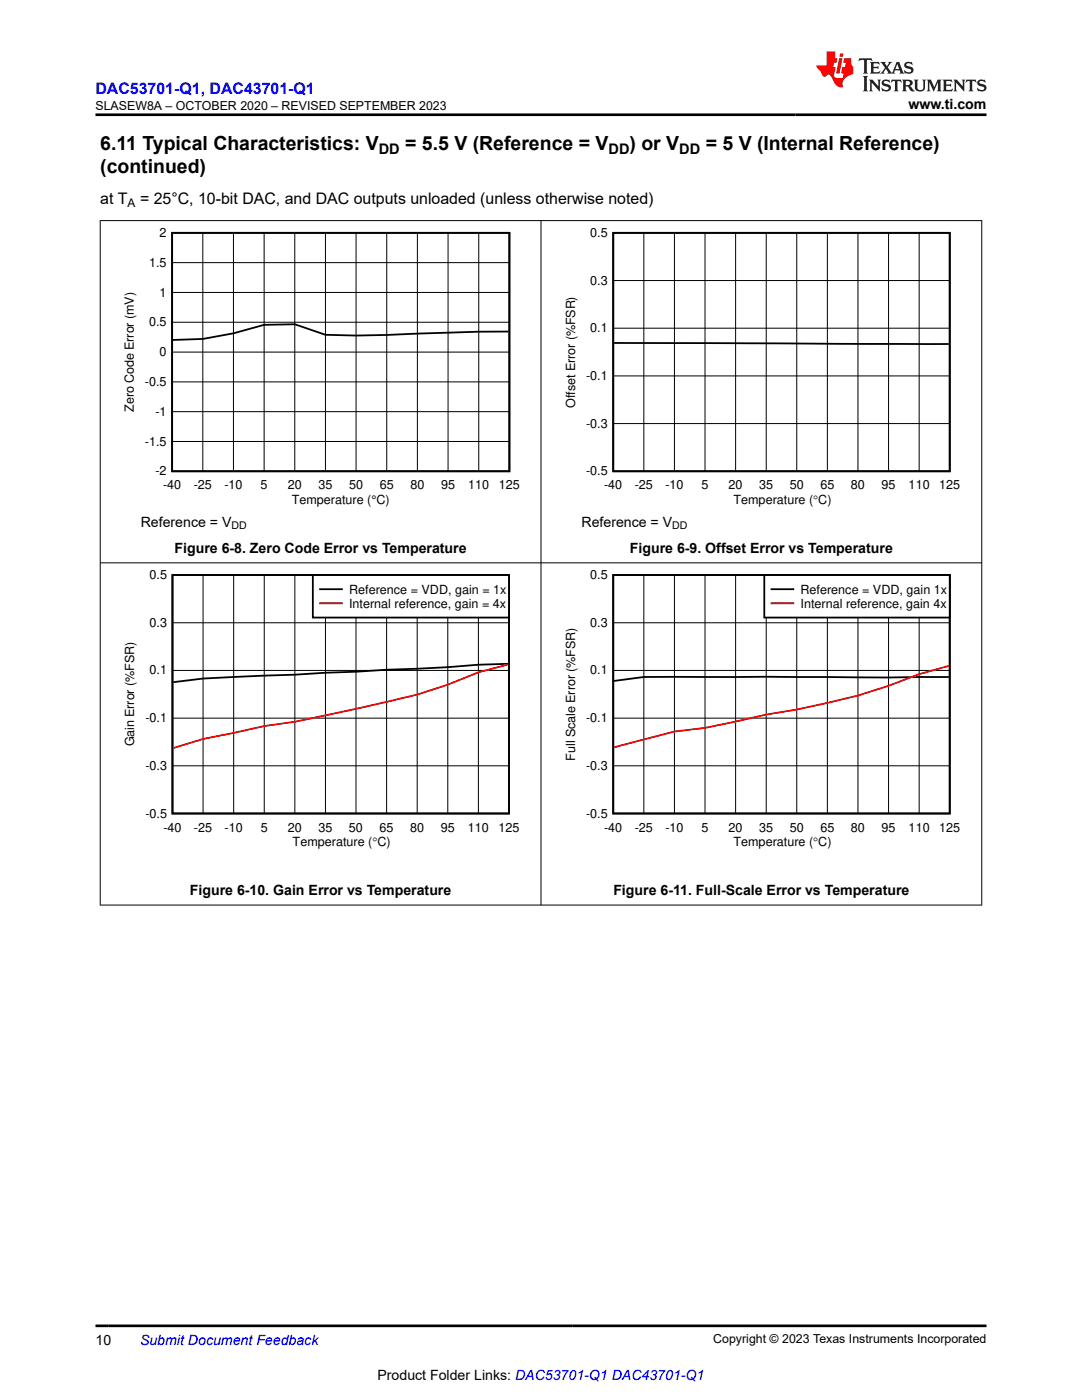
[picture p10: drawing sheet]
<svg xmlns="http://www.w3.org/2000/svg" width="216mm" height="279mm" viewBox="0 0 216 279" stroke-linecap="round" stroke-linejoin="round" font-family="sans-serif">
<defs><g id="words">
<g font-size="3.9">
<text x="20" y="29.9">6.11 Typical Characteristics: V</text>
<text x="80.9" y="29.9">= 5.5 V (Reference = V</text>
<text x="125.6" y="29.9">) or V</text>
<text x="140.8" y="29.9">= 5 V (Internal Reference)</text>
<text x="20" y="34.6">(continued)</text>
</g>
<text font-size="3.2" fill="#00f" x="19" y="18.7">DAC53701-Q1, DAC43701-Q1</text>
<g font-size="3.2">
<text x="20" y="40.7">at T</text>
<text x="27.9" y="40.7">= 25°C, 10-bit DAC, and DAC outputs unloaded (unless otherwise noted)</text>
</g>
<g font-size="2.9">
<text x="75.6" y="30.7">DD</text>
<text x="121.4" y="30.7">DD</text>
<text x="135.5" y="30.7">DD</text>
</g>
<g font-size="2.8">
<text x="181.3" y="21.8">www.ti.com</text>
<text x="28.1" y="105.1">Reference = V</text>
<text x="116" y="105.1">Reference = V</text>
<text x="34.8" y="110.3">Figure 6-8. Zero Code Error vs Temperature</text>
<text x="125.7" y="110.3">Figure 6-9. Offset Error vs Temperature</text>
<text x="37.9" y="178.6">Figure 6-10. Gain Error vs Temperature</text>
<text x="122.4" y="178.6">Figure 6-11. Full-Scale Error vs Temperature</text>
<text x="19" y="268.4">10</text>
<text x="75.3" y="275.3">Product Folder Links: DAC53701-Q1 DAC43701-Q1</text>
</g>
<text font-size="2.8" fill="#00f" x="27.9" y="268.4">Submit Document Feedback</text>
<g font-size="2.5">
<text x="19" y="21.9">SLASEW8A – OCTOBER 2020 – REVISED SEPTEMBER 2023</text>
<text x="31.9" y="47.3">2</text>
<text x="117.8" y="47.3">0.5</text>
<text x="29.8" y="53.2">1.5</text>
<text x="31.9" y="59.2">1</text>
<text x="117.8" y="56.8">0.3</text>
<text x="29.8" y="65.1">0.5</text>
<text x="31.9" y="71.1">0</text>
<text x="117.8" y="66.3">0.1</text>
<text x="28.9" y="77">-0.5</text>
<text x="117" y="75.8">-0.1</text>
<text x="26.7" y="82.2" transform="rotate(-90 26.7 82.2)">Zero Code Error (mV)</text>
<text x="31" y="83">-1</text>
<text x="114.8" y="81.4" transform="rotate(-90 114.8 81.4)">Offset Error (%FSR)</text>
<text x="28.9" y="88.9">-1.5</text>
<text x="117" y="85.3">-0.3</text>
<text x="31" y="94.9">-2</text>
<text x="117" y="94.9">-0.5</text>
<text x="32.5" y="97.7">-40</text>
<text x="38.7" y="97.7">-25</text>
<text x="44.8" y="97.7">-10</text>
<text x="52" y="97.7">5</text>
<text x="57.4" y="97.7">20</text>
<text x="58.2" y="100.5">Temperature (°C)</text>
<text x="63.5" y="97.7">35</text>
<text x="69.6" y="97.7">50</text>
<text x="75.8" y="97.7">65</text>
<text x="81.9" y="97.7">80</text>
<text x="88" y="97.7">95</text>
<text x="93.4" y="97.7">110</text>
<text x="99.5" y="97.7">125</text>
<text x="120.5" y="97.7">-40</text>
<text x="126.7" y="97.7">-25</text>
<text x="132.8" y="97.7">-10</text>
<text x="140" y="97.7">5</text>
<text x="145.4" y="97.7">20</text>
<text x="146.3" y="100.5">Temperature (qC)</text>
<text x="151.5" y="97.7">35</text>
<text x="157.6" y="97.7">50</text>
<text x="163.7" y="97.7">65</text>
<text x="169.8" y="97.7">80</text>
<text x="175.9" y="97.7">95</text>
<text x="181.3" y="97.7">110</text>
<text x="187.4" y="97.7">125</text>
<text x="29.8" y="115.6">0.5</text>
<text x="69.7" y="118.5">Reference = VDD, gain = 1x</text>
<text x="117.8" y="115.6">0.5</text>
<text x="159.7" y="118.5">Reference = VDD, gain 1x</text>
<text x="29.8" y="125.1">0.3</text>
<text x="69.7" y="121.3">Internal reference, gain = 4x</text>
<text x="117.8" y="125.1">0.3</text>
<text x="159.7" y="121.3">Internal reference, gain 4x</text>
<text x="29.8" y="134.6">0.1</text>
<text x="117.8" y="134.6">0.1</text>
<text x="26.8" y="149" transform="rotate(-90 26.8 149)">Gain Error (%FSR)</text>
<text x="29" y="144.1">-0.1</text>
<text x="117" y="144.1">-0.1</text>
<text x="29" y="153.6">-0.3</text>
<text x="114.8" y="151.8" transform="rotate(-90 114.8 151.8)">Full Scale Error (%FSR)</text>
<text x="117" y="153.6">-0.3</text>
<text x="29" y="163.2">-0.5</text>
<text x="32.6" y="166">-40</text>
<text x="38.7" y="166">-25</text>
<text x="44.8" y="166">-10</text>
<text x="52" y="166">5</text>
<text x="57.4" y="166">20</text>
<text x="63.5" y="166">35</text>
<text x="69.6" y="166">50</text>
<text x="75.7" y="166">65</text>
<text x="81.9" y="166">80</text>
<text x="88" y="166">95</text>
<text x="93.4" y="166">110</text>
<text x="99.5" y="166">125</text>
<text x="117" y="163.2">-0.5</text>
<text x="120.5" y="166">-40</text>
<text x="126.7" y="166">-25</text>
<text x="132.8" y="166">-10</text>
<text x="140" y="166">5</text>
<text x="145.4" y="166">20</text>
<text x="151.5" y="166">35</text>
<text x="157.6" y="166">50</text>
<text x="163.7" y="166">65</text>
<text x="169.8" y="166">80</text>
<text x="175.9" y="166">95</text>
<text x="181.3" y="166">110</text>
<text x="187.4" y="166">125</text>
<text x="58.4" y="168.8">Temperature (qC)</text>
<text x="146.3" y="168.8">Temperature (qC)</text>
<text x="142.3" y="268.1">Copyright © 2023 Texas Instruments Incorporated</text>
</g>
<text font-size="2.4" x="25.5" y="41.3">A</text>
<g font-size="2.1">
<text x="46.2" y="105.7">DD</text>
<text x="134.1" y="105.7">DD</text>
</g>
</g></defs>
<path d="M34.3 46.5h67.3v47.6h-67.3zM122.4 46.5h67.1v47.6h-67.1zM101.5 66.2h-6l-24.4 .8-6.2-.2-6.1-2.1-6.1 .1-6.1 1.7-6.1 1.1-6 .2M122.5 68.4l66.8 .3M34.4 114.8h67.2v47.6h-67.2zM101.4 132.5l-5.9 .2-6.1 .5-30.6 1.4-18.3 .8-5.9 .7" fill="none" stroke="#000" stroke-width=".36"/>
<g fill="none" stroke="#000" stroke-width=".2">
<path d="M34.3 58.4h67.4M34.3 52.4h67.4M40.5 46.5v47.6M46.6 46.5v47.6M52.7 46.5v47.6M58.8 46.5v47.6M64.9 46.5v47.6M71.1 46.5v47.6M77.2 46.5v47.6M83.3 46.5v47.6M89.4 46.5v47.6M95.5 46.5v47.6"/>
<path d="M122.4 56h67.1M128.5 46.5v47.6M134.6 46.5v47.6M140.7 46.5v47.6M146.8 46.5v47.6M152.9 46.5v47.6M159 46.5v47.6M165.1 46.5v47.6M171.2 46.5v47.6M177.3 46.5v47.6M183.4 46.5v47.6M34.3 76.2h67.4"/>
<path d="M34.3 70.3h67.4M34.3 64.3h67.4M122.4 75h67.1M122.4 65.5h67.1M34.3 88.1h67.4M34.3 82.2h67.4M122.4 84.5h67.1M40.5 114.8v47.6M46.6 114.8v47.6M52.7 114.8v47.6M58.8 114.8v47.6M64.9 114.8v47.6"/>
<path d="M71 114.8v47.6M77.1 114.8v47.6M83.2 114.8v47.6M89.4 114.8v47.6M95.5 114.8v47.6M34.4 133.8h67.2M34.4 124.3h67.2M34.4 152.8h67.2M34.4 143.3h67.2"/>
</g>
<path d="M101.4 132.6l-5.9 1.6-6.1 2.4-6.2 2-12.2 2.9-12.2 2.5-6.1 .9-12.2 2.6-5.9 1.8" fill="none" stroke="#f00" stroke-width=".36"/>
<path d="M62.4 114.8h39.2v8.5h-39.2z" fill-rule="evenodd" fill="#fff"/>
<path d="M62.4 114.8h39.2v8.5h-39.2zM63.9 117.6h4.3M122.4 114.8h67.1v47.6h-67.1zM189.3 135.1h-60.8l-6 .8" fill="none" stroke="#000" stroke-width=".36"/>
<path d="M63.9 120.4h4.3M189.3 132.9l-5.9 1.6a113.7 113.7 0 0 1-24.4 7.1l-6.1 1-12.2 2.7-6.1 .7-12.1 3.1" fill="none" stroke="#f00" stroke-width=".36"/>
<g fill="none" stroke="#000" stroke-width=".2">
<path d="M128.5 114.8v47.6M134.6 114.8v47.6M140.7 114.8v47.6M146.8 114.8v47.6M152.9 114.8v47.6M159 114.8v47.6M165.1 114.8v47.6M171.2 114.8v47.6M177.3 114.8v47.6M183.4 114.8v47.6M122.4 133.8h67.1M122.4 124.3h67.1"/>
<path d="M122.4 152.8h67.1M122.4 143.3h67.1"/>
</g>
<path d="M152.5 114.8h37v8.5h-37z" fill-rule="evenodd" fill="#fff"/>
<path d="M152.5 114.8h37v8.5h-37zM153.9 117.6h4.4" fill="none" stroke="#000" stroke-width=".36"/>
<path d="M153.9 120.4h4.4" fill="none" stroke="#f00" stroke-width=".36"/>
<path d="M19.9 44h176.1M20 44v136.7M107.9 44v136.7M195.9 44v136.7M19.9 112.3h176.1M19.9 180.6h176.1" fill="none" stroke="#000" stroke-width=".2"/>
<path d="M171.5 11.6l-.2 .6 .5-.2h.6v.1v2.2l-.2 .4h1l-.2-.4v-2.2v-.1h.5l.5 .2-.1-.6zM173.6 12.4l.2 .3v1.6l-.2 .4h1.9l.1-.6a1.08 1.08 0 0 1-1.3 .2v-.7h.6l.4 .2v-.7l-.4 .2h-.6v-.5l.2-.2a1 1 0 0 1 1 .3l-.1-.5zM175.7 12.4l.9 1.1-1 1.2h.9l-.2-.2 .5-.8 .4 .8-.2 .2h1.6l-.2-.2 .2-.5h.9l.1 .5-.1 .2h.9l-.2-.4-.8-1.9h-.5l-.9 2.1-.9-1.1 .9-1h-.8l.2 .2-.4 .6-.4-.6 .2-.2zM179 12.8l.4 1h-.7zM180.7 12.5a.65 .65 0 0 0-.2 .7 .65 .65 0 0 0 .6 .5l.6 .1 .1 .3a.79 .79 0 0 1-.7 .4 .79 .79 0 0 1-.7-.5l.1 .7 .2-.1a.93 .93 0 0 0 1.1 0 .93 .93 0 0 0 .4-.9 1.46 1.46 0 0 0-1.2-.6l-.1-.3a1.09 1.09 0 0 1 1.2 .2l-.2-.6-.1 .1-.5-.2zM172.2 15.2l.2 .4v2.2l-.2 .4h1l-.2-.4v-2.2l.2-.4zM173.4 15.9l.2 .4v1.5l-.2 .4h.8l-.3-.4 .1-1.3 1.6 1.8v-2l.2-.4h-.7l.1 .2 .1 1.1-1.2-1.3zM176.2 16a.65 .65 0 0 0-.2 .8 .65 .65 0 0 0 .6 .4l.6 .2 .1 .2a.79 .79 0 0 1-.7 .4 .79 .79 0 0 1-.7-.5l.1 .7 .2-.1a.93 .93 0 0 0 1.1 .1 .93 .93 0 0 0 .4-1 1.46 1.46 0 0 0-1.2-.5l-.1-.4a1.09 1.09 0 0 1 1.2 .2l-.1-.6-.2 .1-.5-.1zM177.9 15.9l-.1 .6a.63 .63 0 0 1 .8-.3v1.6l-.3 .4h1l-.2-.4v-1.6a.66 .66 0 0 1 .8 .3l-.1-.6zM180 15.9l.2 .4v1.5l-.2 .4h1l-.2-.2-.1-.7h.5l.1 .2a.79 .79 0 0 0 1.2 .6l-1-.9a.61 .61 0 0 0 .6-.6 .61 .61 0 0 0-.5-.7zM180.8 16.2h.1a.47 .47 0 0 1 .5 .1 .47 .47 0 0 1 .1 .5l-.1 .1-.7 .1zM182.3 15.9l.2 .2a2.27 2.27 0 0 0 .4 2 1.04 1.04 0 0 0 1.7-.7v-1.3l.2-.2h-.8l.2 .4v1.1a.6 .6 0 0 1-.6 .6 .6 .6 0 0 1-.6-.6v-1.1l.3-.4zM184.9 15.9l.2 .4v1.5l-.2 .4h.8l-.3-.4v-1.4l.9 1.9 .9-1.9v1.4l-.3 .4h1l-.2-.4v-1.5l.2-.4h-.8l-.7 1.5-.6-1.5zM188.1 15.9l.2 .4v1.5l-.2 .4h1.9l.1-.6a1.09 1.09 0 0 1-1.3 .2v-.7h.6l.4 .2v-.6l-.4 .2h-.6v-.6l.2-.1a1.01 1.01 0 0 1 1 .3l-.1-.6zM190.2 15.9l.3 .4v1.5l-.3 .4h.8l-.2-.4v-1.3l1.6 1.8v-2l.2-.4h-.7l.2 .2v1.1l-1.2-1.3zM192.8 15.9l-.1 .6a.63 .63 0 0 1 .8-.3v1.6l-.3 .4h1l-.2-.4v-1.6a.66 .66 0 0 1 .8 .3l-.1-.6zM195.2 16a.65 .65 0 0 0-.2 .8 .65 .65 0 0 0 .6 .4l.6 .2 .2 .2a.79 .79 0 0 1-.7 .4 .79 .79 0 0 1-.7-.5l.1 .7 .2-.1a.93 .93 0 0 0 1 .1 .93 .93 0 0 0 .5-1 1.46 1.46 0 0 0-1.3-.5v-.4a1.09 1.09 0 0 1 1.2 .2l-.2-.6-.2 .1-.5-.1z" fill="#231f20"/>
<path d="M164.9 10.3v2.7h-2l.1 .4 .8 1a.95 .95 0 0 0 1 .9 .59 .59 0 0 1 .5-.4 .59 .59 0 0 1 .5 .3l.4 .8a1.59 1.59 0 0 0 2.1 1.4 1.61 1.61 0 0 1 1-2.3l1-.3-.1-1.5a1.59 1.59 0 0 1-.3-1.7h-1.5l-.2 .9h.6l-.2 .9h-.5l-.2 .9v.3l.4 .1-.1 .9h-.7a.73 .73 0 0 1-1-.7l.3-1.5h-.5l.1-.9h.5l.2-.9h-.5v-1.3zM167.4 11.6l-.6 3.1h.7l.6-3.1zM167.6 10.7l-.1 .6h.7l.1-.6z" fill="#ed1c24"/>
<path d="M19 22.9h177.8M19 264.6h177.8" fill="none" stroke="#000" stroke-width=".53"/>
<use href="#words"/>
</svg>
